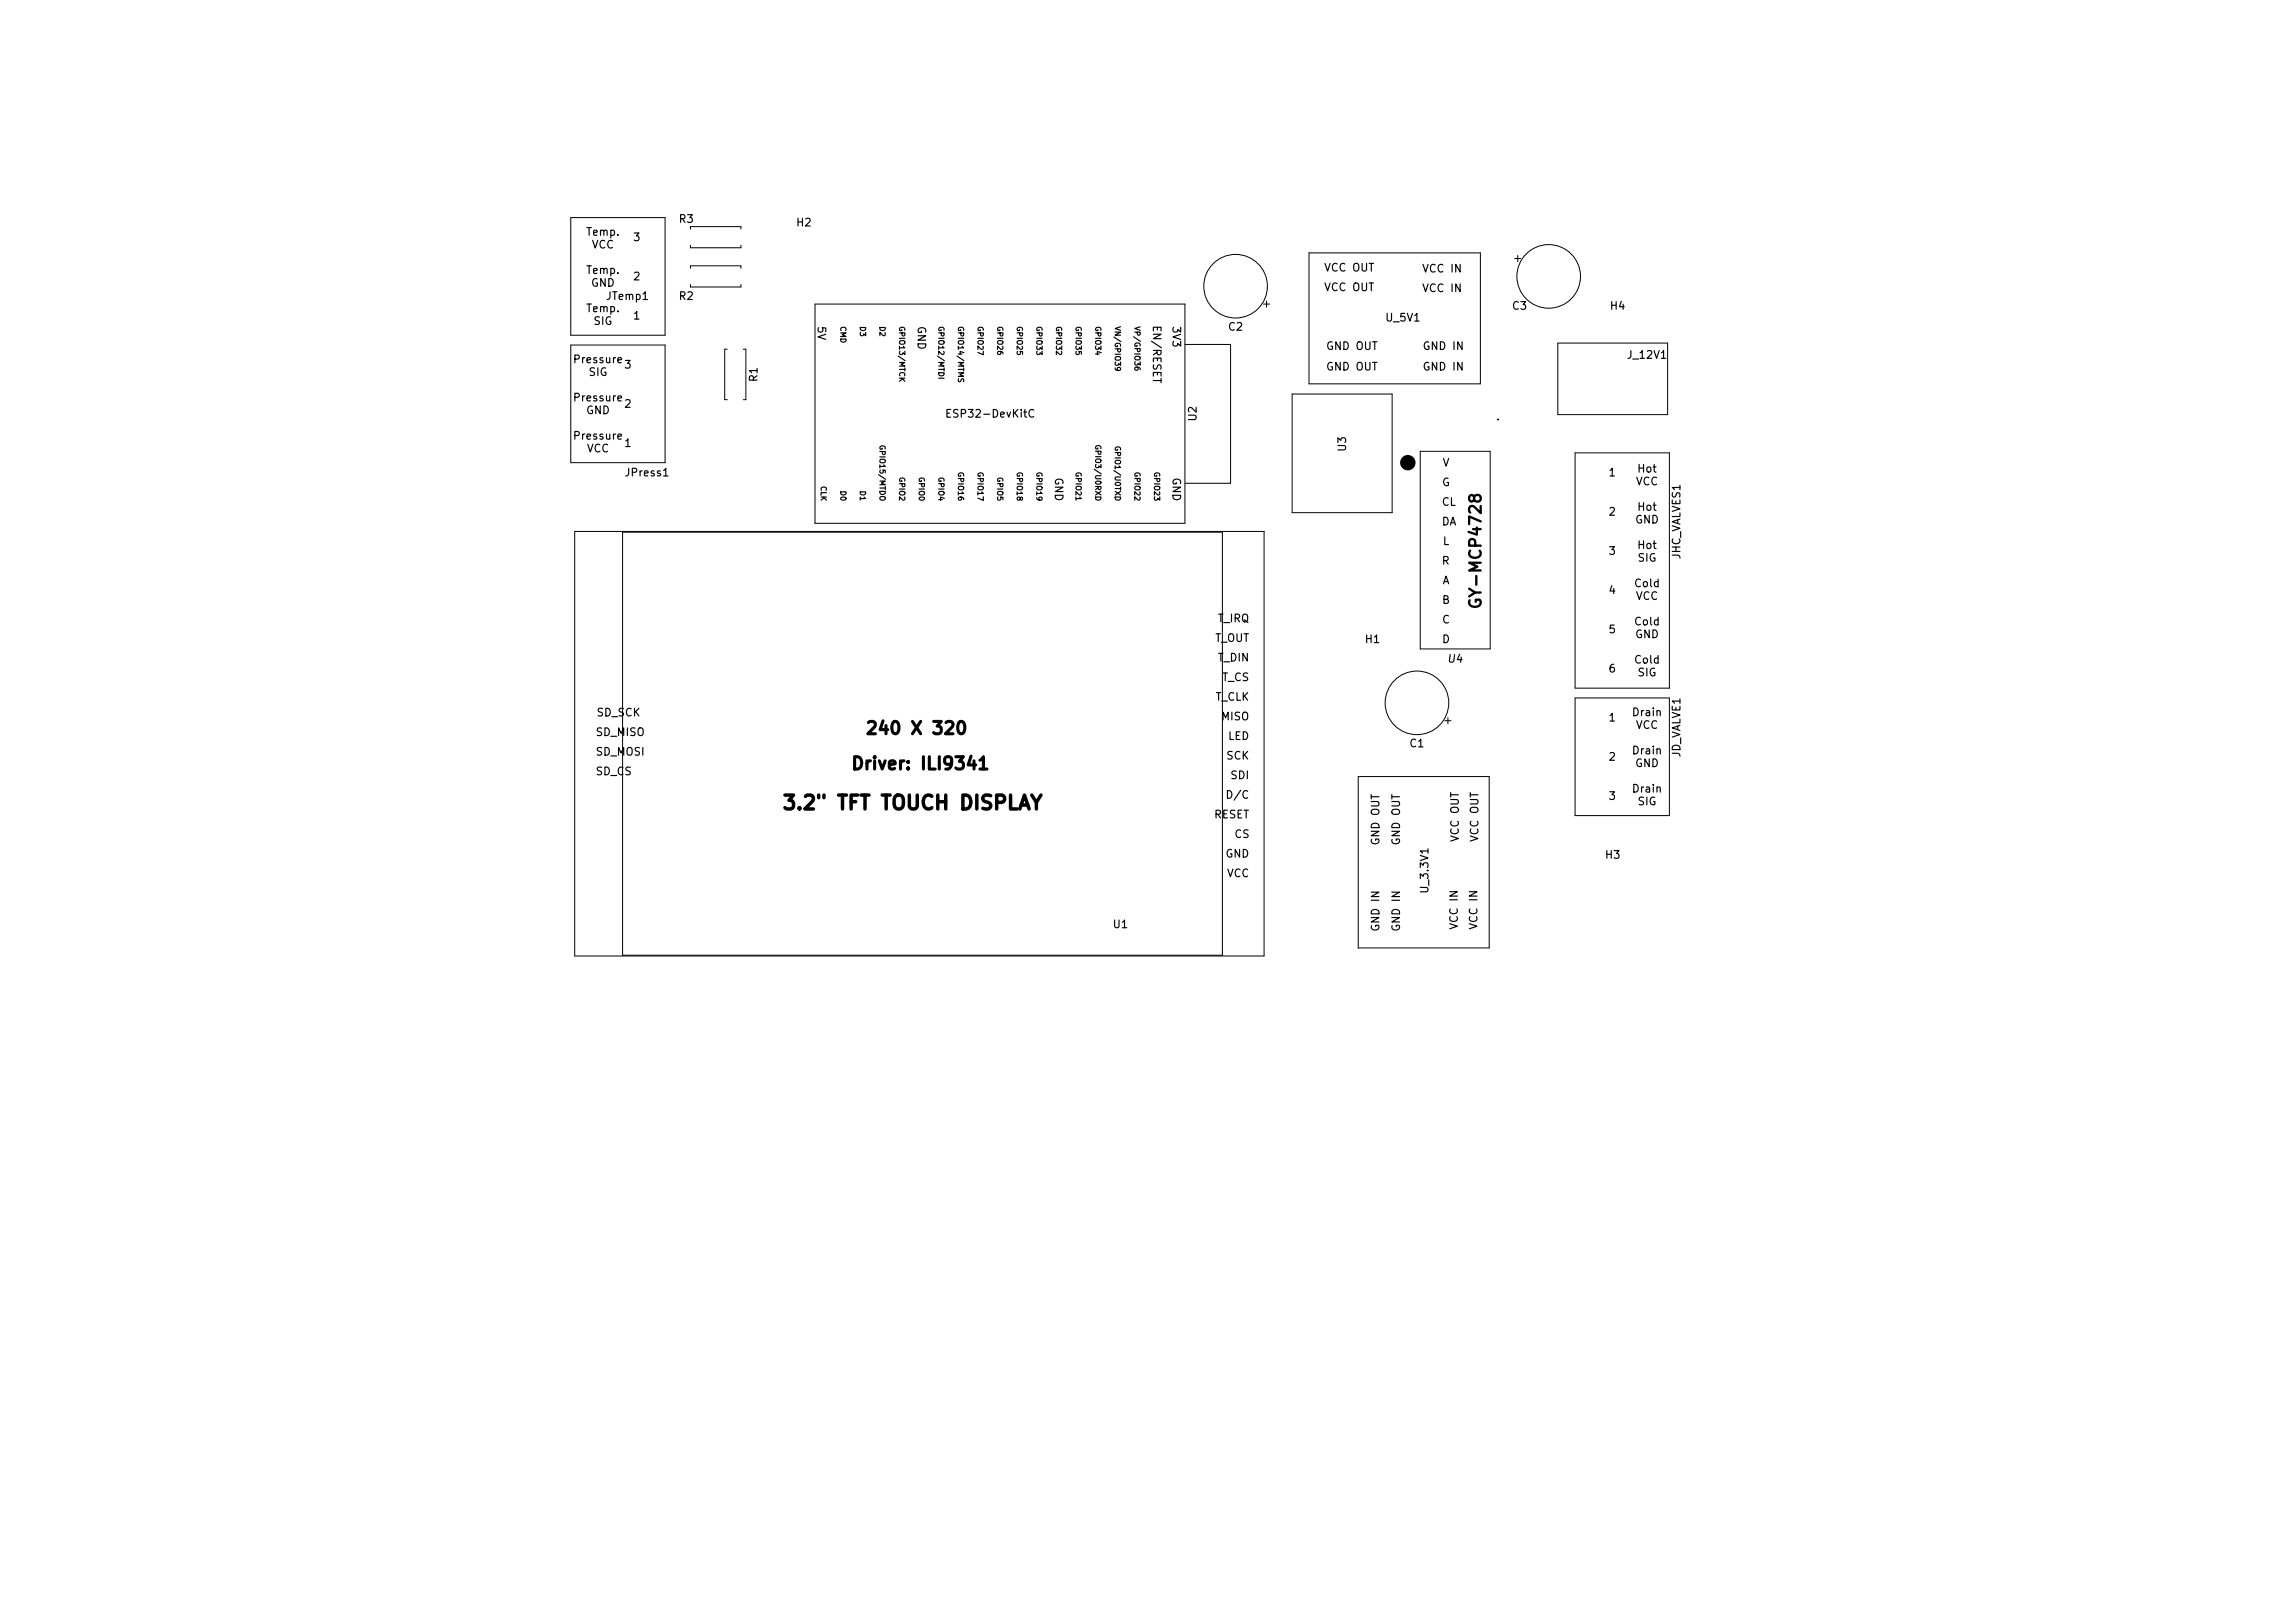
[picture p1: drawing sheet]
<svg xmlns="http://www.w3.org/2000/svg" width="297mm" height="210mm" viewBox="0 0 297 210" stroke-linecap="round" stroke-linejoin="round" font-family="sans-serif">
<defs><g id="words">
<text font-size="2.5" x="102.7" y="104.9">3.2&quot; TFT TOUCH DISPLAY</text>
<g font-size="2.2">
<text x="113.7" y="95.1">240 X 320</text>
<text x="111.6" y="99.7">Driver: ILI9341</text>
</g>
<text font-size="2.1" x="191.9" y="77.9" transform="rotate(-90 191.9 77.9)">GY-MCP4728</text>
<g font-size="1.4">
<text x="88" y="28.9">R3</text>
<text x="103.2" y="29.3">H2</text>
<text x="76.1" y="30.5">Temp.</text>
<text x="76.1" y="35.5">Temp.</text>
<text x="76.6" y="32.2">VCC</text>
<text x="81.9" y="31.2">3</text>
<text x="171.4" y="35.2">VCC OUT</text>
<text x="184.8" y="35.3">VCC IN</text>
<text x="76.1" y="40.4">Temp.</text>
<text x="76.6" y="37.1">GND</text>
<text x="78.6" y="38.8">JTemp1</text>
<text x="81.9" y="36.3">2</text>
<text x="81.9" y="41.4">1</text>
<text x="88" y="38.8">R2</text>
<text x="171.4" y="37.7">VCC OUT</text>
<text x="179.6" y="41.6">U_5V1</text>
<text x="184.8" y="37.8">VCC IN</text>
<text x="196" y="40.1">C3</text>
<text x="208.7" y="40.1">H4</text>
<text x="74.5" y="47">Pressure</text>
<text x="76.9" y="42.1">SIG</text>
<text x="81.1" y="47.7">3</text>
<text x="105.9" y="42.2" transform="rotate(90 105.9 42.2)">5V</text>
<text x="118.9" y="42.2" transform="rotate(90 118.9 42.2)">GND</text>
<text x="149.4" y="42.8" transform="rotate(90 149.4 42.8)">EN/RESET</text>
<text x="151.9" y="42.2" transform="rotate(90 151.9 42.2)">3V3</text>
<text x="159.2" y="42.8">C2</text>
<text x="171.7" y="45.3">GND OUT</text>
<text x="171.7" y="48">GND OUT</text>
<text x="184.9" y="45.3">GND IN</text>
<text x="184.9" y="48">GND IN</text>
<text x="211" y="46.5">J_12V1</text>
<text x="74.5" y="52">Pressure</text>
<text x="75.9" y="53.6">GND</text>
<text x="76.3" y="48.7">SIG</text>
<text x="81.1" y="52.8">2</text>
<text x="98.1" y="49.4" transform="rotate(-90 98.1 49.4)">R1</text>
<text x="74.5" y="56.9">Pressure</text>
<text x="76" y="58.6">VCC</text>
<text x="81.1" y="57.9">1</text>
<text x="123.2" y="54.1">ESP32-DevKitC</text>
<text x="155" y="54.5" transform="rotate(-90 155 54.5)">U2</text>
<text x="174.4" y="58.4" transform="rotate(-90 174.4 58.4)">U3</text>
<text x="81.1" y="61.7">JPress1</text>
<text x="136.7" y="61.9" transform="rotate(90 136.7 61.9)">GND</text>
<text x="151.9" y="61.9" transform="rotate(90 151.9 61.9)">GND</text>
<text x="186.7" y="65.5">CL</text>
<text x="186.8" y="63">G</text>
<text x="186.9" y="60.4">V</text>
<text x="208.3" y="61.7">1</text>
<text x="211.9" y="62.9">VCC</text>
<text x="212.2" y="61.2">Hot</text>
<text x="186.7" y="68.1">DA</text>
<text x="186.9" y="70.6">L</text>
<text x="208.3" y="71.9">3</text>
<text x="208.3" y="66.8">2</text>
<text x="211.8" y="67.8">GND</text>
<text x="212.2" y="66.2">Hot</text>
<text x="212.2" y="71.1">Hot</text>
<text x="186.7" y="73.1">R</text>
<text x="186.8" y="75.7">A</text>
<text x="208.3" y="76.9">4</text>
<text x="211.8" y="76.1">Cold</text>
<text x="211.9" y="77.7">VCC</text>
<text x="212.2" y="72.8">SIG</text>
<text x="217.7" y="72.5" transform="rotate(-90 217.7 72.5)">JHC_VALVES1</text>
<text x="157.3" y="83.1">T_OUT</text>
<text x="157.8" y="80.6">T_IRQ</text>
<text x="176.9" y="83.3">H1</text>
<text x="186.8" y="83.3">D</text>
<text x="186.8" y="80.8">C</text>
<text x="186.8" y="78.2">B</text>
<text x="208.3" y="82">5</text>
<text x="211.8" y="81">Cold</text>
<text x="211.8" y="82.7">GND</text>
<text x="157.9" y="85.7">T_DIN</text>
<text x="158.4" y="88.2">T_CS</text>
<text x="187.7" y="85.8">U4</text>
<text x="208.3" y="87.1">6</text>
<text x="211.8" y="86">Cold</text>
<text x="212.2" y="87.6">SIG</text>
<text x="77.1" y="95.3">SD_MISO</text>
<text x="77.3" y="92.8">SD_SCK</text>
<text x="157.4" y="90.8">T_CLK</text>
<text x="158.4" y="93.3">MISO</text>
<text x="159.1" y="95.8">LED</text>
<text x="208.3" y="93.5">1</text>
<text x="211.6" y="92.8">Drain</text>
<text x="211.9" y="94.4">VCC</text>
<text x="77.1" y="97.9">SD_MOSI</text>
<text x="77.1" y="100.4">SD_CS</text>
<text x="159" y="98.4">SCK</text>
<text x="159.6" y="100.9">SDI</text>
<text x="182.7" y="96.8">C1</text>
<text x="208.3" y="98.5">2</text>
<text x="211.6" y="97.7">Drain</text>
<text x="211.8" y="99.4">GND</text>
<text x="217.7" y="98.2" transform="rotate(-90 217.7 98.2)">JD_VALVE1</text>
<text x="157.3" y="106">RESET</text>
<text x="159.5" y="103.5">D/C</text>
<text x="208.3" y="103.6">3</text>
<text x="211.6" y="102.7">Drain</text>
<text x="212.2" y="104.3">SIG</text>
<text x="158.8" y="111.1">GND</text>
<text x="159" y="113.6">VCC</text>
<text x="159.9" y="108.5">CS</text>
<text x="178.7" y="109.2" transform="rotate(-90 178.7 109.2)">GND OUT</text>
<text x="181.3" y="109.2" transform="rotate(-90 181.3 109.2)">GND OUT</text>
<text x="189" y="108.8" transform="rotate(-90 189 108.8)">VCC OUT</text>
<text x="191.5" y="108.8" transform="rotate(-90 191.5 108.8)">VCC OUT</text>
<text x="208" y="111.2">H3</text>
<text x="185" y="115.5" transform="rotate(-90 185 115.5)">U_3.3V1</text>
<text x="144.3" y="120.2">U1</text>
<text x="178.7" y="120.8" transform="rotate(-90 178.7 120.8)">GND IN</text>
<text x="181.3" y="120.8" transform="rotate(-90 181.3 120.8)">GND IN</text>
<text x="188.8" y="120.5" transform="rotate(-90 188.8 120.5)">VCC IN</text>
<text x="191.4" y="120.5" transform="rotate(-90 191.4 120.5)">VCC IN</text>
</g>
<g font-size="1">
<text x="108.9" y="42.2" transform="rotate(90 108.9 42.2)">CMD</text>
<text x="111.4" y="42.2" transform="rotate(90 111.4 42.2)">D3</text>
<text x="113.9" y="42.2" transform="rotate(90 113.9 42.2)">D2</text>
<text x="116.5" y="42.2" transform="rotate(90 116.5 42.2)">GPIO13/MTCK</text>
<text x="121.6" y="42.2" transform="rotate(90 121.6 42.2)">GPIO12/MTDI</text>
<text x="124.1" y="42.2" transform="rotate(90 124.1 42.2)">GPIO14/MTMS</text>
<text x="126.6" y="42.2" transform="rotate(90 126.6 42.2)">GPIO27</text>
<text x="129.2" y="42.2" transform="rotate(90 129.2 42.2)">GPIO26</text>
<text x="131.7" y="42.2" transform="rotate(90 131.7 42.2)">GPIO25</text>
<text x="134.3" y="42.2" transform="rotate(90 134.3 42.2)">GPIO33</text>
<text x="136.8" y="42.2" transform="rotate(90 136.8 42.2)">GPIO32</text>
<text x="139.3" y="42.2" transform="rotate(90 139.3 42.2)">GPIO35</text>
<text x="141.9" y="42.2" transform="rotate(90 141.9 42.2)">GPIO34</text>
<text x="144.4" y="42.2" transform="rotate(90 144.4 42.2)">VN/GPIO39</text>
<text x="147" y="42.2" transform="rotate(90 147 42.2)">VP/GPIO36</text>
<text x="113.9" y="58.4" transform="rotate(90 113.9 58.4)">GPIO15/MTDO</text>
<text x="141.9" y="58.5" transform="rotate(90 141.9 58.5)">GPIO3/U0RXD</text>
<text x="144.4" y="58.6" transform="rotate(90 144.4 58.6)">GPIO1/U0TXD</text>
<text x="106.3" y="63" transform="rotate(90 106.3 63)">CLK</text>
<text x="108.9" y="63.8" transform="rotate(90 108.9 63.8)">D0</text>
<text x="111.4" y="63.8" transform="rotate(90 111.4 63.8)">D1</text>
<text x="116.5" y="62" transform="rotate(90 116.5 62)">GPIO2</text>
<text x="119" y="62" transform="rotate(90 119 62)">GPIO0</text>
<text x="121.6" y="62" transform="rotate(90 121.6 62)">GPIO4</text>
<text x="124.1" y="61.5" transform="rotate(90 124.1 61.5)">GPIO16</text>
<text x="126.6" y="61.5" transform="rotate(90 126.6 61.5)">GPIO17</text>
<text x="129.2" y="62" transform="rotate(90 129.2 62)">GPIO5</text>
<text x="131.7" y="61.5" transform="rotate(90 131.7 61.5)">GPIO18</text>
<text x="134.3" y="61.5" transform="rotate(90 134.3 61.5)">GPIO19</text>
<text x="139.3" y="61.5" transform="rotate(90 139.3 61.5)">GPIO21</text>
<text x="147" y="61.5" transform="rotate(90 147 61.5)">GPIO22</text>
<text x="149.5" y="61.5" transform="rotate(90 149.5 61.5)">GPIO23</text>
</g>
</g></defs>
<g fill="none" stroke="#000" stroke-width=".13">
<path d="M73.9 28.2h12.3v15.2h-12.3zM89.4 29.7v-.3h6.6v.3M89.4 31.8v.3h6.6v-.3M89.4 34.8v-.4h6.6v.4M89.4 36.8v.4h6.6v-.4M105.6 39.4h47.9v28.4h-47.9zM163.7 39.4h.8M164.1 39v.8M169.6 32.8h22.2v16.9h-22.2zM196.2 33.5h.8M196.6 33.1v.8M73.9 44.7h12.3v15.2h-12.3z"/>
<path d="M94.2 45.2h-.3v6.6h.3M96.3 45.2h.3v6.6h-.3M153.5 44.6h5.9v18h-5.9M167.4 51h12.9v15.4h-12.9zM184 58.5h9v25.6h-9zM201.8 44.4h14.2v9.3h-14.2zM204 58.7h12.3v30.4h-12.3zM74.4 68.8h89.3v55h-89.3zM80.7 68.9h77.6v54.8h-77.6zM187.2 93.4h.8M187.6 93v.8M204 90.4h12.3v15.3h-12.3z"/>
<path d="M175.9 100.6h17v22.2h-17z"/>
<circle cx="160.1" cy="37.1" r="4.1"/>
<circle cx="200.6" cy="35.8" r="4.1"/>
<circle cx="183.6" cy="91.1" r="4.1"/>
</g>
<circle cx="182.4" cy="59.9" r=".5" fill="none" stroke="#000" stroke-width="1"/>
<circle cx="194.1" cy="54.4" r=".06" fill="#000" stroke="#000" stroke-width=".13"/>
<path d="M110.7 98a.84 .84 0 0 1 .9 .5 .84 .84 0 0 1-.3 1.1h-.6zM112.5 93.6l.2-.1h.4a.43 .43 0 0 1 .2 .6l-.9 1h1M124.3 93.5a.38 .38 0 0 1 .6 .3 .83 .83 0 0 1-.5 1.3 1.06 1.06 0 0 1-.1-1.6zM126.9 98.5l.5-.5v1.6M126.9 99.6h1" fill="none" stroke="#000" stroke-width=".4"/>
<path d="M101.7 103h1.1l-.6 .7a.49 .49 0 0 1 .6 .3v.5l-.2 .2-.7 .1-.2-.2M133.7 103l.6 .9 .6-.9" fill="none" stroke="#000" stroke-width=".45"/>
<g fill="none" stroke="#000" stroke-width=".15">
<path d="M114.3 58.1v.1h-.3a.32 .32 0 0 1 .3-.4 .32 .32 0 0 1 .3 .4M116.8 49l.4 .4M116.9 49.1l-.4 .3M121.6 48.3h.7a.35 .35 0 0 1-.3 .4 .35 .35 0 0 1-.4-.4zM121.6 49h.7M122.7 53.5h.3M123.1 53h-.4v1h.4M124.2 49.1l-.1 .2 .2 .2 .1-.1 .2-.3h.2v.4M133.9 53.1a.4 .4 0 0 0-.5 0 .4 .4 0 0 0-.1 .5 .37 .37 0 0 0 .2 .4 .37 .37 0 0 0 .4-.1M142.2 58v.2h-.2a.32 .32 0 0 1 .3-.5 .32 .32 0 0 1 .3 .4M144.5 47.7v.2l.1 .1h.4l.2-.1-.1-.3-.3 .1-.1 .2 .2 .1M144.8 58.2v.1h-.3a.32 .32 0 0 1 .3-.4 .32 .32 0 0 1 .3 .4"/>
<path d="M147.3 47.6l.1 .1v.2h-.3l-.1-.2 .1-.1h.4l.2 .1v.2M149.4 42.9v-.5h1v.5M149.9 42.4v.3M159 102.4a.51 .51 0 0 1 .6 .5 .51 .51 0 0 1-.6 .5z"/>
</g>
<path d="M190.4 77.8a.62 .62 0 0 0 .1 .7 .62 .62 0 0 0 .7 .1 .56 .56 0 0 0 .5-.3 .56 .56 0 0 0 0-.6h-.5v.3M191 64.4l.1-.2 .4-.1 .3 .3v.3l-.3 .3h-.3l-.2-.2-.1-.5a.31 .31 0 0 0-.4-.2 .31 .31 0 0 0-.2 .3l.1 .4a.31 .31 0 0 0 .3 .2 .31 .31 0 0 0 .3-.3" fill="none" stroke="#000" stroke-width=".3"/>
<use href="#words"/>
</svg>
